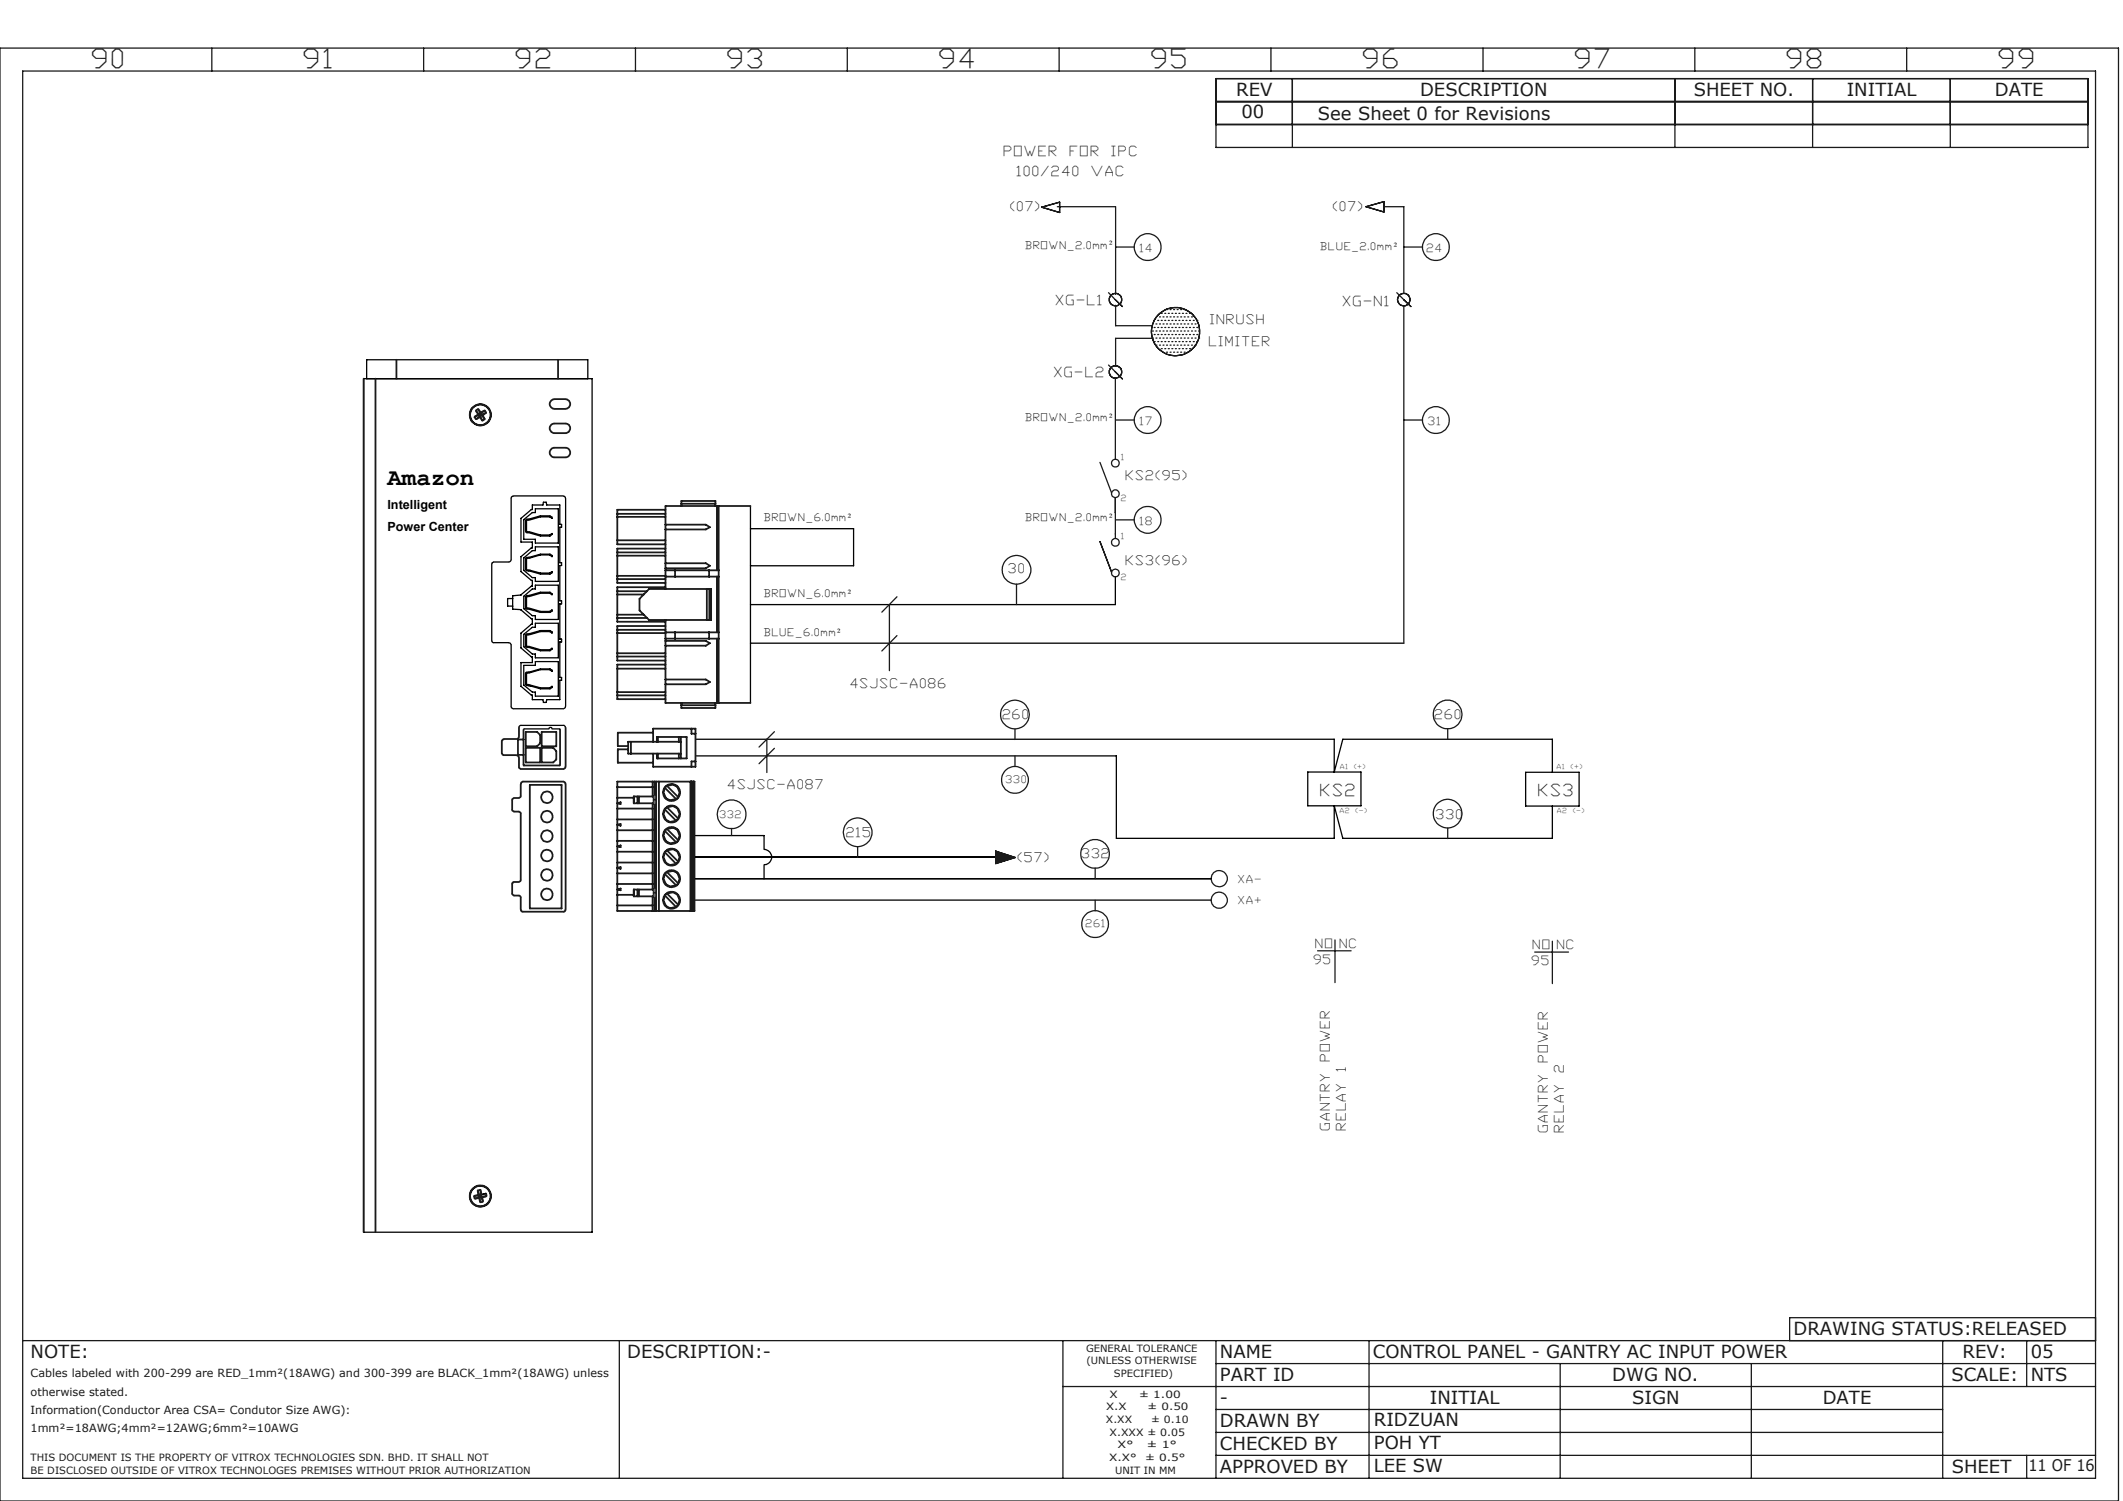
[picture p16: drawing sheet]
<svg xmlns="http://www.w3.org/2000/svg" width="297mm" height="210mm" viewBox="0 0 297 210" stroke-linecap="round" stroke-linejoin="round" font-family="sans-serif">
<defs><g id="words">
<g font-size="3.6" fill="#191924">
<text x="13" y="9.6">90</text>
<text x="42.6" y="9.6">91</text>
<text x="72.3" y="9.6">92</text>
<text x="101.9" y="9.6">93</text>
<text x="131.5" y="9.6">94</text>
<text x="161.2" y="9.6">95</text>
<text x="190.8" y="9.6">96</text>
<text x="220.4" y="9.6">97</text>
<text x="250.1" y="9.6">98</text>
<text x="279.7" y="9.6">99</text>
</g>
<text font-size="3.4" x="54.2" y="67.8">Amazon</text>
<g font-size="2.5" fill="#191924">
<text x="172.9" y="13.4">REV</text>
<text x="173.7" y="16.5">00</text>
<text x="184.4" y="16.8">See Sheet 0 for Revisions</text>
<text x="198.7" y="13.4">DESCRIPTION</text>
<text x="236.9" y="13.4">SHEET NO.</text>
<text x="258.3" y="13.4">INITIAL</text>
<text x="279.1" y="13.4">DATE</text>
<text x="4.3" y="190">NOTE:</text>
<text x="87.7" y="190">DESCRIPTION:-</text>
<text x="170.7" y="190">NAME</text>
<text x="192.1" y="190">CONTROL PANEL - GANTRY AC INPUT POWER</text>
<text x="250.9" y="186.8">DRAWING STATUS:RELEASED</text>
<text x="274.6" y="190">REV:</text>
<text x="284.1" y="190">05</text>
<text x="170.7" y="196.4">-</text>
<text x="170.7" y="193.2">PART ID</text>
<text x="200" y="196.4">INITIAL</text>
<text x="225.6" y="193.2">DWG NO.</text>
<text x="228.3" y="196.4">SIGN</text>
<text x="255" y="196.4">DATE</text>
<text x="273" y="193.2">SCALE:</text>
<text x="284.1" y="193.2">NTS</text>
<text x="170.7" y="202.8">CHECKED BY</text>
<text x="170.7" y="199.6">DRAWN BY</text>
<text x="192.2" y="199.5">RIDZUAN</text>
<text x="192.2" y="202.7">POH YT</text>
<text x="170.7" y="206">APPROVED BY</text>
<text x="192.2" y="205.9">LEE SW</text>
<text x="273" y="206">SHEET</text>
</g>
<g font-size="2.3" fill="#191924">
<text x="184.8" y="111.3">KS2</text>
<text x="215.3" y="111.3">KS3</text>
</g>
<text font-size="2.2" fill="#191924" x="283.8" y="205.8">11 OF 16</text>
<g font-size="1.9" fill="#191924">
<text x="140.5" y="21.9">POWER</text>
<text x="149.7" y="21.9">FOR</text>
<text x="155.6" y="21.9">IPC</text>
<text x="142.3" y="24.6">100/240</text>
<text x="152.8" y="24.6">VAC</text>
<text x="147.8" y="42.7">XG-L1</text>
<text x="187.9" y="42.8">XG-N1</text>
<text x="147.5" y="52.7">XG-L2</text>
</g>
<g font-size="1.8" fill="#191924">
<text x="141.4" y="29.5">(07)</text>
<text x="186.6" y="29.5">(07)</text>
<text x="169.3" y="45.3">INRUSH</text>
<text x="169.2" y="48.4">LIMITER</text>
<text x="157.6" y="67.2">KS2(95)</text>
<text x="141.1" y="80.2">30</text>
<text x="157.6" y="79">KS3(96)</text>
<text x="119" y="96.3">4SJSC-A086</text>
<text x="140.3" y="100.6">260</text>
<text x="200.8" y="100.6">260</text>
<text x="101.9" y="110.4">4SJSC-A087</text>
<text x="118.4" y="117.1">215</text>
<text x="201" y="114.6">330</text>
<text x="142.4" y="120.6">(57)</text>
<text x="151.4" y="120.1">332</text>
<text x="183.8" y="134.9">95</text>
<text x="184.1" y="132.6">NO</text>
<text x="187.5" y="132.6">NC</text>
<text x="214.3" y="135">95</text>
<text x="214.5" y="132.8">NO</text>
<text x="217.9" y="132.8">NC</text>
<text x="186" y="148.4" transform="rotate(-90 186 148.4)">POWER</text>
<text x="188.3" y="149.8" transform="rotate(-90 188.3 149.8)">1</text>
<text x="216.5" y="148.6" transform="rotate(-90 216.5 148.6)">POWER</text>
<text x="218.8" y="150" transform="rotate(-90 218.8 150)">2</text>
<text x="186" y="158.1" transform="rotate(-90 186 158.1)">GANTRY</text>
<text x="188.3" y="158.1" transform="rotate(-90 188.3 158.1)">RELAY</text>
<text x="216.5" y="158.3" transform="rotate(-90 216.5 158.3)">GANTRY</text>
<text x="218.8" y="158.3" transform="rotate(-90 218.8 158.3)">RELAY</text>
</g>
<g font-size="1.8">
<text x="54.2" y="71.3">Intelligent</text>
<text x="54.2" y="74.3">Power Center</text>
</g>
<g font-size="1.6" fill="#191924">
<text x="159.5" y="35.3">14</text>
<text x="199.6" y="35.3">24</text>
<text x="159.5" y="59.5">17</text>
<text x="199.8" y="59.5">31</text>
<text x="159.5" y="73.4">18</text>
<text x="4.3" y="192.6">Cables labeled with 200-299 are RED_1mm²(18AWG) and 300-399 are BLACK_1mm²(18AWG) unless</text>
<text x="4.3" y="195.3">otherwise stated.</text>
<text x="4.3" y="197.9">Information(Conductor Area CSA= Condutor Size AWG):</text>
<text x="4.3" y="200.4">1mm²=18AWG;4mm²=12AWG;6mm²=10AWG</text>
</g>
<g font-size="1.5">
<text x="143.5" y="34.8">BROWN_2.0mm²</text>
<text x="184.8" y="35">BLUE_2.0mm²</text>
<text x="143.5" y="59">BROWN_2.0mm²</text>
<text x="106.9" y="72.9">BROWN_6.0mm²</text>
<text x="143.5" y="72.9">BROWN_2.0mm²</text>
<text x="106.9" y="83.5">BROWN_6.0mm²</text>
<text x="106.9" y="88.9">BLUE_6.0mm²</text>
</g>
<g font-size="1.5" fill="#191924">
<text x="173.3" y="123.5">XA-</text>
<text x="173.3" y="126.5">XA+</text>
</g>
<g font-size="1.4" fill="#191924">
<text x="140.7" y="109.6">330</text>
<text x="100.7" y="114.5">332</text>
<text x="152" y="129.7">261</text>
<text x="151.9" y="189.1">GENERAL TOLERANCE</text>
<text x="152" y="190.9">(UNLESS OTHERWISE</text>
<text x="154.7" y="197.3">X.X</text>
<text x="155.2" y="195.5">X</text>
<text x="155.8" y="192.7">SPECIFIED)</text>
<text x="159.4" y="195.5">± 1.00</text>
<text x="160.5" y="197.3">± 0.50</text>
<text x="154.7" y="199.1">X.XX</text>
<text x="155.2" y="200.9">X.XXX ± 0.05</text>
<text x="156.4" y="202.6">X°</text>
<text x="160.4" y="202.6">± 1°</text>
<text x="161.1" y="199.1">± 0.10</text>
<text x="4.3" y="204.4">THIS DOCUMENT IS THE PROPERTY OF VITROX TECHNOLOGIES SDN. BHD. IT SHALL NOT</text>
<text x="4.3" y="206.2">BE DISCLOSED OUTSIDE OF VITROX TECHNOLOGES PREMISES WITHOUT PRIOR AUTHORIZATION</text>
<text x="155.2" y="204.4">X.X°</text>
<text x="156" y="206.2">UNIT IN MM</text>
<text x="160.2" y="204.4">± 0.5°</text>
</g>
<g font-size="1.2" fill="#191924">
<text x="156.9" y="64.3">1</text>
<text x="156.9" y="70.1">2</text>
<text x="156.9" y="75.4">1</text>
<text x="156.9" y="81.2">2</text>
</g>
<g font-size="1" fill="#191924">
<text x="187.5" y="107.5">A1</text>
<text x="189.5" y="107.5">(+)</text>
<text x="217.9" y="107.6">A1</text>
<text x="219.8" y="107.6">(+)</text>
<text x="187.5" y="113.8">A2</text>
<text x="189.7" y="113.8">(-)</text>
<text x="217.9" y="113.8">A2</text>
<text x="220.1" y="113.8">(-)</text>
</g>
</g></defs>
<g fill="none" stroke="#000" stroke-width=".18">
<path d="M50.9 53h31.9v119.4h-31.9zM51.3 53v-2.7h30.9v2.7M67 58l.2-.1 .1 .2-.1 .1zM71.5 69.6l.3-.2h7l.2 .1 .1 .2v29.1v.2l-.3 .2h-7l-.3-.2v-8.8l-.1-.2-.2-.1h-2.2l-.2-.2v-10.8v-.1l.3-.2h2.1l.3-.3zM73.3 72.7l1.2-1h.4v-.5h3.2v4.8h-3.2v-.5h-1.6zM73.3 78.1l1.2-1.1h.4v-.5h3.2v4.8h-3.2v-.5h-.4l-1.2-1zM73.6 72.7l.1-.1h.3l1.6-.4h1.3l.3 .1v.2l-.3-.2h-1.3l-1.4 .4-.5 .1v1.6h.4a4.7 4.7 0 0 0 2.8 .5l.3-.3v.2l-.3 .2a4.7 4.7 0 0 1-2.9-.5h-.3l-.2-.2zM73.6 78.1l2-.6h1.3l.3 .2v.2l-.3-.3a4.7 4.7 0 0 0-2.8 .5l-.4 .1v1.5l.4 .1a4.5 4.5 0 0 0 2.8 .4l.3-.2v.1l-.3 .2h-1.3l-1.6-.4h-.3l-.2-.2zM74.5 70.7h1.5v-.4h.4l.1 .4h1.8v2.7h.3v.4h-.3v4.9h.3v.4h-.3v5h.3v.4h-.3v4.9h.3v.4h-.3v5h.3v.4h-.3v2.7h-1.8l-.1 .4h-.4v-.4h-1.5v-.6h-.2l-1.4-1.3v-3.3h1.6v-.8h-.2l-1.4-1.2v-2.1l1.4-1.3h.2v-.7h-.2l-1.4-1.3-1.2-.1v-1.8l1.2-.2 1.4-1.2h.2v-.8h-.2l-1.4-1.2v-2.1l1.4-1.2h.2v-.9h-1.6v-3.3l1.4-1.2h.2zM105 70.8v27.5M105 74h14.4v5.2h-14.4M71.7 83.7h-.7v1.1h.7"/>
<path d="M73.3 83.4l1.2-1h.4v-.5h3.2v4.8h-3.2v-.6h-.4l-1.2-.9zM73.3 88.8l1.2-1h.4v-.6h3.2v4.8h-3.2v-.5h-.4l-1.2-1zM73.3 93.1h1.6v-.5h3.2v4.8h-3.2v-.6h-.4l-1.2-1zM73.6 88.8l.1-.1h.3l1.6-.5h1.3l.3 .2v.2l-.3-.2h-1.3l-1.4 .4h-.5v1.6h.4a4.7 4.7 0 0 0 2.8 .5l.3-.2v.1l-.3 .2a4.7 4.7 0 0 1-2.9-.4l-.4-.1-.1-.1zM73.6 94.1l2-.5h1.3l.3 .2v.1l-.3-.2a4.7 4.7 0 0 0-2.8 .4l-.4 .1v1.5l.4 .1a4.5 4.5 0 0 0 2.8 .4l.3-.2v.2l-.3 .2h-1.3l-1.6-.5h-.3l-.2-.2zM73.6 83.4l.4-.1a4.7 4.7 0 0 1 2.9-.4l.3 .2v.1l-.3-.2h-1.3l-1.9 .5v1.6h.3l1.6 .4h1.3l.3-.2v.2l-.3 .2a4.7 4.7 0 0 1-2.9-.5h-.3l-.2-.2zM74.1 95.9h.1M105 90h91.4M156 80.7v3.9h-51M72.6 101.8l.2-.3h6.1l.2 .3M73.2 102.1l.1-.1h3.5a.21 .21 0 0 1 .2-.2 .21 .21 0 0 1 .2 .2h1.1l.1 .1M97.2 116.9h9.7v1.9a1.08 1.08 0 0 1 1.1 1.1 1.08 1.08 0 0 1-1.1 1.1v1.9"/>
<path d="M97.2 119.9h42.1M97.3 103.4h89.4v4.6l1.2-4.6h29.3v4.6M97.3 105.8h58.9v11.5h30.5v-4.6l1.2 4.6h29.3v-4.5M183 108h7.4v4.7h-7.4zM213.4 108h7.5v4.8h-7.5zM97.2 122.9h72.2M97.2 125.9h72.2M67.1 167.2h.2v.2l-.2 .1zM67.3 167.1l.7-.1-.7 .2z"/>
</g>
<g fill="none" stroke="#191924" stroke-width=".18">
<path d="M0 6.7h296.4v203.3h-296.4zM3.2 9.9h290v196.9h-290zM29.6 6.7v3.2M59.3 6.7v3.2M88.9 6.7v3.2M118.5 6.7v3.2M148.2 6.7v3.2M170.1 11h122v9.6h-122zM170.1 14.2h122M170.1 17.4h122M177.8 6.7v3.2M180.8 11v9.6"/>
<path d="M207.5 6.7v3.2M234.3 11v9.6M237.1 6.7v3.2M253.6 11v9.6M266.7 6.7v3.2M272.8 11v9.6M145.7 29l2.5-.7v1.4zM147.9 28.9h8.2M156.1 29v12.2M156.1 34.6h2.6M191.1 28.9l2.5-.7v1.5zM193.6 28.9h2.8v12.2"/>
<path d="M196.4 34.6h2.6M155.1 51.1l1.9 1.9M155.1 40.9l1.9 2M156 52.8v11.5M156.1 42.7v2.9h5.1M156.1 58.8h2.6M161.2 46.3h.1M161.2 47.3h.1M161.3 47.3h-5.2v4M161.5 45.8h.1M161.5 46.8h.1M161.5 47.8h.1"/>
<path d="M161.7 45.3h.1M161.7 46.3h.1M161.7 47.3h.1M161.7 48.3h.1M162 44.8h.1M162 45.8h.1M162 46.8h.1M162 47.8h.1M162.2 44.3h.1M162.2 45.3h.1M162.2 46.3h.1M162.2 47.3h.1"/>
<path d="M162.2 48.3h.1M162.5 43.8h.1M162.5 44.8h.1M162.5 45.8h.1M162.5 46.8h.1M162.5 47.8h.1M162.5 48.8h.1M162.7 44.3h.1M162.7 45.3h.1M162.7 46.3h.1M162.7 47.3h.1M162.7 48.3h.1"/>
<path d="M162.9 43.8h.1M162.9 44.8h.1M162.9 45.8h.1M162.9 46.8h.1M162.9 47.8h.1M162.9 48.8h.1M163.2 43.3h.1M163.2 44.3h.1M163.2 45.3h.1M163.2 46.3h.1M163.2 47.3h.1M163.2 48.3h.1"/>
<path d="M163.2 49.3h.1M163.4 43.8h.1M163.4 44.8h.1M163.4 45.8h.1M163.4 46.8h.1M163.4 47.8h.1M163.4 48.8h.1M163.7 43.3h.1M163.7 44.3h.1M163.7 45.3h.1M163.7 46.3h.1M163.7 47.3h.1"/>
<path d="M163.7 48.3h.1M163.7 49.3h.1M163.9 43.8h.1M163.9 44.8h.1M163.9 45.8h.1M163.9 46.8h.1M163.9 47.8h.1M163.9 48.8h.1M164.2 43.3h.1M164.2 44.3h.1M164.2 45.3h.1M164.2 46.3h.1"/>
<path d="M164.2 47.3h.1M164.2 48.3h.1M164.2 49.3h.1M164.4 43.8h.1M164.4 44.8h.1M164.4 45.8h.1M164.4 46.8h.1M164.4 47.8h.1M164.4 48.8h.1M164.7 43.3h.1M164.7 44.3h.1M164.7 45.3h.1"/>
<path d="M164.7 46.3h.1M164.7 47.3h.1M164.7 48.3h.1M164.7 49.3h.1M164.9 43.8h.1M164.9 44.8h.1M164.9 45.8h.1M164.9 46.8h.1M164.9 47.8h.1M164.9 48.8h.1M165.2 43.3h.1M165.2 44.3h.1"/>
<path d="M165.2 45.3h.1M165.2 46.3h.1M165.2 47.3h.1M165.2 48.3h.1M165.2 49.3h.1M165.4 43.8h.1M165.4 44.8h.1M165.4 45.8h.1M165.4 46.8h.1M165.4 47.8h.1M165.4 48.8h.1M165.7 43.3h.1"/>
<path d="M165.7 44.3h.1M165.7 45.3h.1M165.7 46.3h.1M165.7 47.3h.1M165.7 48.3h.1M165.7 49.3h.1M165.9 43.8h.1M165.9 44.8h.1M165.9 45.8h.1M165.9 46.8h.1M165.9 47.8h.1M165.9 48.8h.1"/>
<path d="M166.2 44.3h.1M166.2 45.3h.1M166.2 46.3h.1M166.2 47.3h.1M166.2 48.3h.1M166.2 49.3h.1M166.4 43.8h.1M166.4 44.8h.1M166.4 45.8h.1M166.4 46.8h.1M166.4 47.8h.1M166.4 48.8h.1"/>
<path d="M166.7 44.3h.1M166.7 45.3h.1M166.7 46.3h.1M166.7 47.3h.1M166.7 48.3h.1M166.9 44.8h.1M166.9 45.8h.1M166.9 46.8h.1M166.9 47.8h.1M167.2 45.3h.1M167.2 46.3h.1M167.2 47.3h.1"/>
<path d="M167.2 48.3h.1M167.4 44.8h.1M167.4 45.8h.1M167.4 46.8h.1M167.4 47.8h.1M167.7 46.3h.1M167.7 47.3h.1M195.4 40.9l2 2M196.4 58.8h2.6M196.4 42.8v47.2M153.9 75.8l1.6 4.2M153.9 64.7l1.6 4.3"/>
<path d="M156 69.6v5.6M156.1 72.7h2.6M124.4 84.6v9.2M125.5 83.5l-2.1 2.1M125.5 88.9l-2.1 2.2M142.2 81.7v2.9M102.3 115.9v1M107.3 103.4v4.7M108.3 102.4l-2.1 2.1M108.3 104.7l-2.1 2.1M120 118.5v1.4M139.3 119.1l2.7 .9-2.7 .8z"/>
<path d="M142 102v1.5M142 105.8v1.4M202.5 101.9v1.5M202.5 115.8v1.5M153.2 121.5v1.4M153.2 125.9v1.5M184.3 133h4.7M186.8 131.5v6M214.7 133.2h4.7M217.2 131.7v5.9M3.2 187.6h290M86.6 187.6v19.2"/>
<path d="M148.7 187.6v19.2M148.7 194h144.5M170.1 187.6v19.2M170.1 190.8h123.1M170.1 197.2h101.7M191.5 187.6v19.2M218.3 190.8v16M245 190.8v16M271.8 187.6v19.2M283.5 187.6v6.4M293.2 184.4h-42.8v3.2M170.1 200.4h101.7"/>
<path d="M170.1 203.6h123.1M283.5 203.6v3.2"/>
<circle cx="160.6" cy="34.6" r="1.87"/>
<circle cx="200.9" cy="34.6" r="1.88"/>
<circle cx="156" cy="52" r=".87"/>
<circle cx="156" cy="41.9" r=".87"/>
<circle cx="160.6" cy="58.8" r="1.87"/>
<circle cx="164.5" cy="46.4" r="3.4"/>
<circle cx="196.4" cy="41.9" r=".88"/>
<circle cx="200.9" cy="58.8" r="1.88"/>
<circle cx="142.2" cy="79.7" r="2"/>
<circle cx="156" cy="75.9" r=".54"/>
<circle cx="156" cy="64.8" r=".54"/>
<circle cx="156" cy="69.1" r=".54"/>
<circle cx="160.6" cy="72.7" r="1.87"/>
<circle cx="142" cy="100" r="2"/>
<circle cx="156" cy="80.2" r=".52"/>
<circle cx="202.5" cy="100" r="2"/>
<circle cx="102.3" cy="113.9" r="2"/>
<circle cx="120" cy="116.4" r="2"/>
<circle cx="142" cy="109.1" r="1.88"/>
<circle cx="153.2" cy="119.5" r="1.99"/>
<circle cx="202.5" cy="113.8" r="2"/>
<circle cx="153.2" cy="129.3" r="1.88"/>
<circle cx="170.6" cy="125.9" r="1.13"/>
<circle cx="170.6" cy="122.9" r="1.13"/>
</g>
<g fill="none" stroke="#191924" stroke-width=".25">
<path d="M50.9 53v119.4M52.5 53v119.4M55.5 50.3v2.7M66.4 58.3l.2 .4M66.6 57.5l.4 .5M66.6 57.5l.3 .5M66.9 58h.1M66.9 57.2l.3 .7M66.9 57.2l.4 .5M66.9 57.2l-.3 .3M66.9 58l-.5 .3M67 58l-.6 .3"/>
<path d="M67.1 58.3l-.5 .4M67.1 58.3l.4 .6M67.2 58.2l-.6 .5M67.2 58.2l-.1 .1M67.2 58.2l.3 .7M67.3 57.7l-.1 .2M67.3 58.1h.2M67.3 58.1l.5 .5M67.5 58.1l.3 .5M67.8 57.4l-.6 .5M67.8 57.4l.2 .3M67.8 57.4l-.5 .3"/>
<path d="M67.8 58.6l-.3 .3M68 57.7l-.7 .4M68 57.7l-.5 .4M77.2 59.4l.3-.1h1.6a.67 .67 0 0 1 .7 .6 .67 .67 0 0 1-.7 .7h-1.5a.68 .68 0 0 1-.7-.5 .68 .68 0 0 1 .3-.7zM77.2 56l.4-.2h1.5a.69 .69 0 0 1 .7 .7 .69 .69 0 0 1-.7 .7h-1.5a.68 .68 0 0 1-.7-.4 .68 .68 0 0 1 .3-.8zM78.1 50.3v2.7M77.2 62.8l.3-.2h1.6a.67 .67 0 0 1 .7 .7 .67 .67 0 0 1-.7 .7h-1.5a.67 .67 0 0 1-.7-.5 .67 .67 0 0 1 .3-.7zM86.4 72.3h6.7M86.4 75.6h6.7M86.4 71.9h6.7M86.4 77.3h6.7M86.4 77.7h6.7"/>
<path d="M93.1 71.3h-6.7v4.9h6.7M93.1 76.8h-6.7v4.8h6.7M93.1 79.8h7.4M93.1 78.8h5.6l.6 .4-.6 .3h-5.6M93.1 73.4h5.6l.6 .4-.6 .3h-5.6M94.4 79.8v.9M95.3 70.8v-.7h4.8v.7M95.3 70.5h4.8M99.2 79.8v.9M100.3 70.8v9M100.5 70.8v27.5M105 70.8h-11.9v11.6"/>
<path d="M86.4 86.5h4.1M86.4 86h3.7M86.4 83.2h3.7M86.4 88.1h6.7M86.4 88.6h6.7M86.4 91.4h6.7M86.4 91.9h6.7M86.4 81h6.7M86.4 80.6h6.7M86.4 82.7h4.1M86.4 96.8h6.7M86.4 97.3h6.7"/>
<path d="M86.4 93.5h6.7M90.8 82.4h8.7v4.3h-8.7l-1.3-1.3v-1.6zM93.1 82.2h-6.7v4.8h6.7M93.1 87.6h-6.7v4.8h6.7M93.1 93h-6.7v4.8h6.7M93.1 86.7v11.6h11.9M93.1 88.5h7.4M93.1 89.4h7.4M93.1 80.7h7.4M93.1 95.1h5.6l.6 .3-.6 .3h-5.6M93.1 89.7h5.6l.6 .3-.6 .3h-5.6M94.4 88.5v.9"/>
<path d="M95.3 98.3v.8h4.8v-.8M95.3 98.7h4.8M98.9 82.4v4.3M99.2 88.5v.9M99.2 82.4v4.3M100.3 80.7v7.8M100.3 89.4v8.9M72.6 101.8v1.3a.31 .31 0 0 1-.4 .3h-1.6l-.3 .1-.1 .2v1.6a.31 .31 0 0 0 .4 .3h1.6l.3 .2 .1 .2v1.2a.31 .31 0 0 0 .3 .4h5.9l.2-.1 .1-.3v-5.4M73 109.5l.1-.1h5.7l.3 .2v17.6a.31 .31 0 0 1-.3 .4h-5.6a.31 .31 0 0 1-.4-.4v-1.8l-.2-.1h-.7l-.3-.2 .1-1.6 .2-.1h.6a.31 .31 0 0 0 .3-.4v-9.1a.31 .31 0 0 0-.3-.3h-.6l-.2-.2-.1-1.4 .1-.2 .2-.2h.6a.31 .31 0 0 0 .3-.3v-1.6zM73.2 102.1v4.9l.2 .1h4.9l.1-5M73.2 103.5h-.7v2.1h.7M73.6 102.4h1.5l.5 .4v1.2l-.5 .4h-1.5z"/>
<path d="M73.6 104.6h2v2.1h-2zM74.1 109.8h4.5v17.3h-4.5zM75.8 102.4h2v2h-2zM75.8 104.6h1.6l.4 .5v1.1l-.4 .5h-1.6zM86.4 109.4h10.8v18.1h-10.8zM86.4 110.1h4.9M86.4 112.4l.4-.2v.3zM86.4 115.4l.4-.1v.2zM86.4 118.4l.4-.1v.2zM86.4 114.6h4.9M86.4 116.2h4.9M86.4 113.1h4.9"/>
<path d="M86.4 111.6h2.3M86.4 119.2h4.9M86.4 117.6h4.9M87.9 104.8h-1.5v1.9h5M88.3 103.8v1.6M88.7 111.4v1M89.2 112.4h.2M89.2 111.4h.2M89.2 111.4h-.5v1h.5M89.2 111.4v1M89.4 112.4h2M89.4 111.4h2"/>
<path d="M89.4 111.4v1M91.3 109.4v2M91.3 112.4v12.1M91.4 103.8v-1.9h5.9v5.4h-5.9v-1.9M91.4 102.5h-5v1.9h1.5M91.4 112.4h.2M91.4 111.4h.2M91.4 111.4v1M91.5 111.8l.2-.2 .1 .3-.1 .3-.2-.3zM91.6 112.4h.1M91.6 111.4h.1M91.6 109.4v2.3"/>
<path d="M91.6 112.1v12.6M91.8 109.4v18.1M91.9 103.8v-.7h4.2v3h-4.2v-.7M92 103.1v.7M92 105.4v.7M92.2 109.4v18.1M93 116.3l-.2 .6 .4 .8 .5 .3 .9-.2M93 113.3l-.2 .6 .4 .8 .5 .3 .9-.2M93 119.3l-.2 .6 .4 .8 .5 .3 .9-.1M93 110.2l-.2 .7 .4 .8 .5 .3 .9-.2M93 116.3l1.6 1.5M93 113.3l1.6 1.5"/>
<path d="M93 119.3l1.6 1.6M93 110.2l1.6 1.6M93.3 116l.9-.2 .6 .3 .3 .8-.2 .6M93.3 113l.9-.2 .6 .3 .3 .8-.2 .6M93.3 119l.9-.2 .6 .3 .3 .8-.2 .6M93.3 110l.9-.2 .6 .3 .3 .8-.2 .6M93.3 113l-.3 .3M93.3 116l-.3 .3M93.3 119l-.3 .3M93.3 110l-.3 .2M93.3 116l1.6 1.5M93.3 113l1.6 1.5"/>
<path d="M93.3 119l1.6 1.5M93.3 110l1.6 1.5M94.9 114.5l-.3 .3M94.9 117.5l-.3 .3M94.9 111.5l-.3 .3M95 103.1v.7M95 105.4v.7M95.2 103.1v3M95.2 103.8h-7.3v1.6h7.3M96.6 109.4v18.1M96.7 109.4h.1M96.7 109.4v18.1"/>
<path d="M96.7 101.9v.7h.6M97 109.4v18.1M97.3 106.5h-.6v.8M86.4 126.7h4.9M86.4 124.5l.4-.2v.3zM86.4 121.4l.4-.1v.3zM86.4 125.2h2.3M86.4 123.7h4.9M86.4 120.7h4.9M86.4 122.2h4.9M88.7 125.4h.5M88.7 124.5v.9"/>
<path d="M89.2 125.4h.2M89.2 124.5h.2M89.2 124.5h-.5v.9M89.2 124.5v.9M89.4 124.5h2M89.4 124.5v.9M89.4 125.4h2M91.3 125.4v2.1M91.4 125.4h.2M91.4 124.5h.2M91.4 124.5v.9M91.6 125.4h.1"/>
<path d="M91.6 124.5h.1M91.6 125.1v2.4M91.7 124.6l-.2 .3 .2 .3 .1-.3-.1-.2M93 122.3l-.2 .6 .4 .8 .5 .3 .9-.1M93 125.3l-.2 .7 .4 .7 .5 .4 .9-.2M93 122.3l1.6 1.6M93 125.3l1.6 1.6M93.3 122l.9-.2 .6 .3 .3 .8-.2 .7M93.3 125l.9-.2 .6 .4 .3 .7-.2 .7M93.3 122l-.3 .3M93.3 125l-.3 .3M93.3 122l1.6 1.6"/>
<path d="M93.3 125l1.6 1.6M94.9 123.6l-.3 .3M94.9 120.5l-.3 .4M94.9 126.6l-.3 .3M96.7 127.5h.1M66.3 167.3l.1 .4M66.8 166.6l.3 .6M66.8 166.6l.1 .6M66.9 167.2h.2M66.9 167.2l-.6 .1M67 167.6l-.6 .1M67 167.6l.2 .6"/>
<path d="M67.1 167.2l-.8 .1M67.1 167.5l-.1 .1M67.1 167.5l.1 .7M67.1 167.5l-.7 .2M67.2 166.5l.1 .7M67.2 166.5l.1 .6M67.2 166.5l-.4 .1M67.3 167.4l.3 .7M67.3 167.4l.2 .1M67.5 167.5l.1 .6M67.6 168.1l-.4 .1M68 167l.1 .3"/>
<path d="M68.1 167.3l-.8 .1M68.1 167.3l-.6 .2"/>
<circle cx="67.2" cy="58" r="1.43"/>
<circle cx="67.2" cy="58" r="1.48"/>
<circle cx="76.5" cy="119.7" r=".82"/>
<circle cx="76.5" cy="111.5" r=".82"/>
<circle cx="76.5" cy="117" r=".82"/>
<circle cx="76.5" cy="114.3" r=".82"/>
<circle cx="93.9" cy="113.9" r="1.2"/>
<circle cx="93.9" cy="119.9" r="1.2"/>
<circle cx="94" cy="110.9" r="1.19"/>
<circle cx="94" cy="116.9" r="1.19"/>
<circle cx="76.5" cy="122.4" r=".82"/>
<circle cx="76.5" cy="125.1" r=".82"/>
<circle cx="93.9" cy="126" r="1.2"/>
<circle cx="94" cy="122.9" r="1.19"/>
<circle cx="67.2" cy="167.3" r="1.43"/>
<circle cx="67.2" cy="167.3" r="1.48"/>
</g>
<path d="M91.6 111.4v.3M91.6 112.1v.3M91.6 124.5v.2M91.6 125.1v.3" fill="none" stroke="#6a6a6a" stroke-width=".25"/>
<path d="M139.3 119.1l2.7 .9-2.7 .8z" fill="#191924"/>
<use href="#words"/>
</svg>
